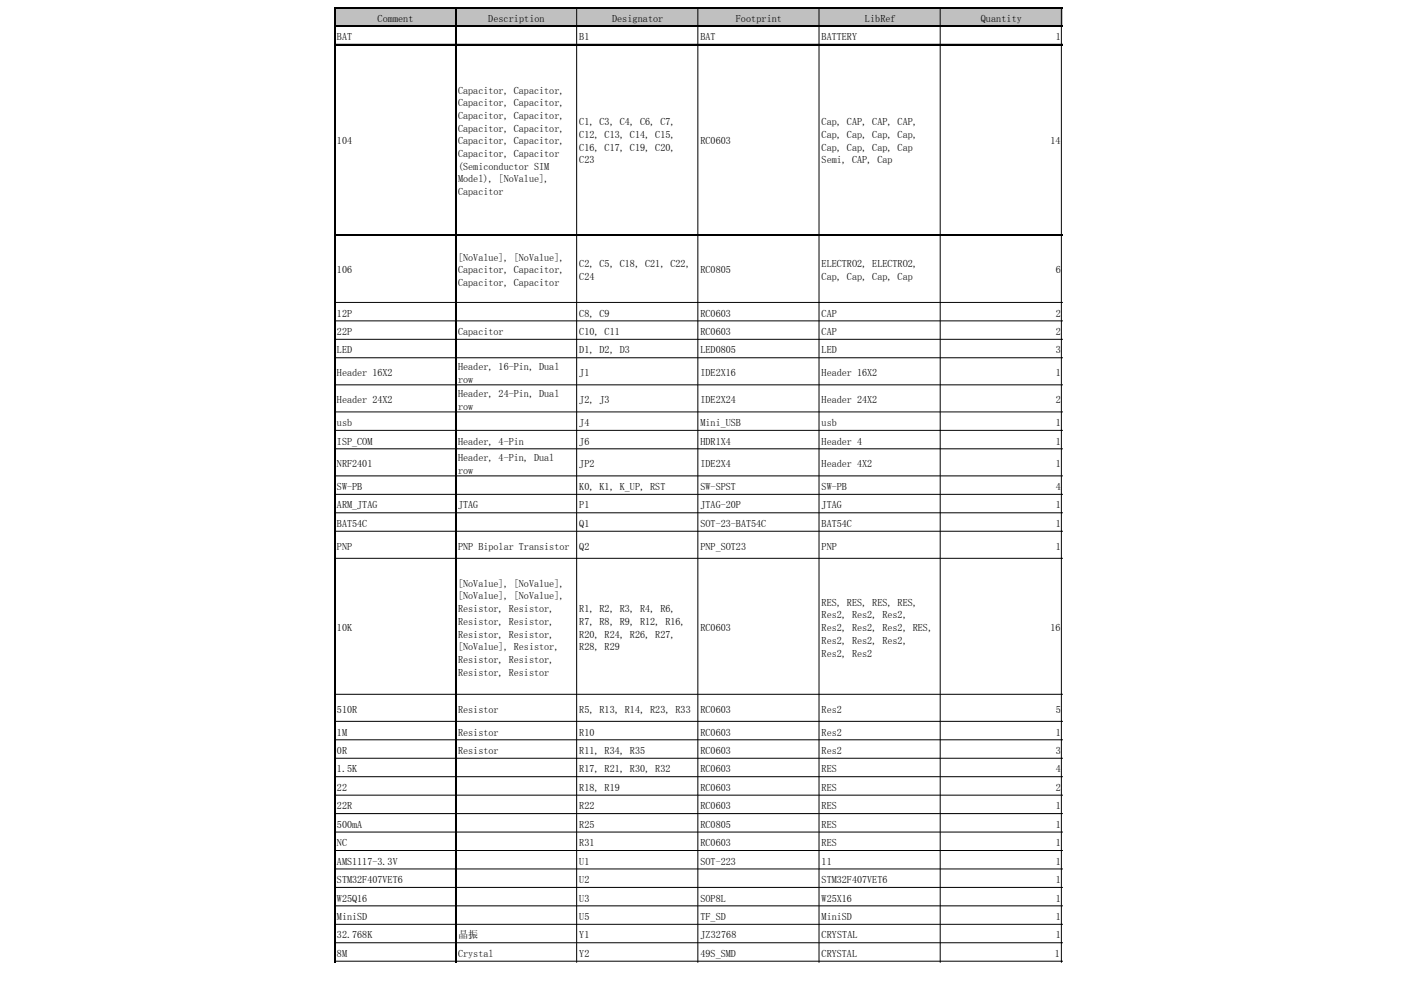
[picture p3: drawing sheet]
<svg xmlns="http://www.w3.org/2000/svg" width="297mm" height="210mm" viewBox="0 0 297 210" stroke-linecap="round" stroke-linejoin="round" font-family="sans-serif">
<defs><g id="words">
<g font-size="2.1">
<text x="80.1" y="4.6">Comment</text>
<text x="103.5" y="4.6">Description</text>
<text x="129.8" y="4.6">Designator</text>
<text x="156" y="4.6">Footprint</text>
<text x="183.4" y="4.6">LibRef</text>
<text x="208" y="4.6">Quantity</text>
<text x="71.4" y="8.5">BAT</text>
<text x="122.8" y="8.5">B1</text>
<text x="148.5" y="8.5">BAT</text>
<text x="174.2" y="8.5">BATTERY</text>
<text x="223.8" y="8.5">1</text>
<text x="97.1" y="19.8">Capacitor, Capacitor,</text>
<text x="97.1" y="22.5">Capacitor, Capacitor,</text>
<text x="97.1" y="25.2">Capacitor, Capacitor,</text>
<text x="97.1" y="27.9">Capacitor, Capacitor,</text>
<text x="122.8" y="26.6">C1, C3, C4, C6, C7,</text>
<text x="122.8" y="29.3">C12, C13, C14, C15,</text>
<text x="174.2" y="26.6">Cap, CAP, CAP, CAP,</text>
<text x="174.2" y="29.3">Cap, Cap, Cap, Cap,</text>
<text x="71.4" y="30.6">104</text>
<text x="97.1" y="30.6">Capacitor, Capacitor,</text>
<text x="97.1" y="33.3">Capacitor, Capacitor</text>
<text x="97.1" y="36">(Semiconductor SIM</text>
<text x="122.8" y="31.9">C16, C17, C19, C20,</text>
<text x="122.8" y="34.6">C23</text>
<text x="148.5" y="30.6">RC0603</text>
<text x="174.2" y="31.9">Cap, Cap, Cap, Cap</text>
<text x="174.2" y="34.6">Semi, CAP, Cap</text>
<text x="222.7" y="30.6">14</text>
<text x="97.1" y="38.7">Model), [NoValue],</text>
<text x="97.1" y="41.4">Capacitor</text>
<text x="71.4" y="58">106</text>
<text x="97.1" y="55.3">[NoValue], [NoValue],</text>
<text x="97.1" y="58">Capacitor, Capacitor,</text>
<text x="122.8" y="56.6">C2, C5, C18, C21, C22,</text>
<text x="122.8" y="59.3">C24</text>
<text x="148.5" y="58">RC0805</text>
<text x="174.2" y="56.6">ELECTRO2, ELECTRO2,</text>
<text x="174.2" y="59.3">Cap, Cap, Cap, Cap</text>
<text x="223.8" y="58">6</text>
<text x="97.1" y="60.6">Capacitor, Capacitor</text>
<text x="71.4" y="67.1">12P</text>
<text x="71.4" y="71">22P</text>
<text x="97.1" y="71">Capacitor</text>
<text x="122.8" y="67.1">C8, C9</text>
<text x="122.8" y="71">C10, C11</text>
<text x="148.5" y="67.1">RC0603</text>
<text x="148.5" y="71">RC0603</text>
<text x="174.2" y="67.1">CAP</text>
<text x="174.2" y="71">CAP</text>
<text x="223.8" y="67.1">2</text>
<text x="223.8" y="71">2</text>
<text x="71.4" y="74.9">LED</text>
<text x="122.8" y="74.9">D1, D2, D3</text>
<text x="148.5" y="74.9">LED0805</text>
<text x="174.2" y="74.9">LED</text>
<text x="223.8" y="74.9">3</text>
<text x="71.4" y="79.8">Header 16X2</text>
<text x="97.1" y="78.4">Header, 16-Pin, Dual</text>
<text x="97.1" y="81.1">row</text>
<text x="122.8" y="79.8">J1</text>
<text x="148.5" y="79.8">IDE2X16</text>
<text x="174.2" y="79.8">Header 16X2</text>
<text x="223.8" y="79.8">1</text>
<text x="71.4" y="85.5">Header 24X2</text>
<text x="97.1" y="84.1">Header, 24-Pin, Dual</text>
<text x="97.1" y="86.8">row</text>
<text x="122.8" y="85.5">J2, J3</text>
<text x="148.5" y="85.5">IDE2X24</text>
<text x="174.2" y="85.5">Header 24X2</text>
<text x="223.8" y="85.5">2</text>
<text x="71.4" y="90.3">usb</text>
<text x="71.4" y="94.2">ISP_COM</text>
<text x="97.1" y="94.2">Header, 4-Pin</text>
<text x="122.8" y="90.3">J4</text>
<text x="122.8" y="94.2">J6</text>
<text x="148.5" y="90.3">Mini_USB</text>
<text x="148.5" y="94.2">HDR1X4</text>
<text x="174.2" y="90.3">usb</text>
<text x="174.2" y="94.2">Header 4</text>
<text x="223.8" y="90.3">1</text>
<text x="223.8" y="94.2">1</text>
<text x="71.4" y="99.1">NRF2401</text>
<text x="97.1" y="97.7">Header, 4-Pin, Dual</text>
<text x="97.1" y="100.4">row</text>
<text x="122.8" y="99.1">JP2</text>
<text x="148.5" y="99.1">IDE2X4</text>
<text x="174.2" y="99.1">Header 4X2</text>
<text x="223.8" y="99.1">1</text>
<text x="71.4" y="103.9">SW-PB</text>
<text x="71.4" y="107.8">ARM_JTAG</text>
<text x="97.1" y="107.8">JTAG</text>
<text x="122.8" y="103.9">K0, K1, K_UP, RST</text>
<text x="122.8" y="107.8">P1</text>
<text x="148.5" y="103.9">SW-SPST</text>
<text x="148.5" y="107.8">JTAG-20P</text>
<text x="174.2" y="103.9">SW-PB</text>
<text x="174.2" y="107.8">JTAG</text>
<text x="223.8" y="103.9">4</text>
<text x="223.8" y="107.8">1</text>
<text x="71.4" y="111.7">BAT54C</text>
<text x="122.8" y="111.7">Q1</text>
<text x="148.5" y="111.7">SOT-23-BAT54C</text>
<text x="174.2" y="111.7">BAT54C</text>
<text x="223.8" y="111.7">1</text>
<text x="71.4" y="116.5">PNP</text>
<text x="97.1" y="116.5">PNP Bipolar Transistor</text>
<text x="122.8" y="116.5">Q2</text>
<text x="148.5" y="116.5">PNP_SOT23</text>
<text x="174.2" y="116.5">PNP</text>
<text x="223.8" y="116.5">1</text>
<text x="97.1" y="124.4">[NoValue], [NoValue],</text>
<text x="97.1" y="127.1">[NoValue], [NoValue],</text>
<text x="97.1" y="129.8">Resistor, Resistor,</text>
<text x="122.8" y="129.8">R1, R2, R3, R4, R6,</text>
<text x="174.2" y="128.4">RES, RES, RES, RES,</text>
<text x="174.2" y="131.1">Res2, Res2, Res2,</text>
<text x="71.4" y="133.8">10K</text>
<text x="97.1" y="132.5">Resistor, Resistor,</text>
<text x="97.1" y="135.2">Resistor, Resistor,</text>
<text x="97.1" y="137.9">[NoValue], Resistor,</text>
<text x="122.8" y="132.5">R7, R8, R9, R12, R16,</text>
<text x="122.8" y="135.2">R20, R24, R26, R27,</text>
<text x="122.8" y="137.9">R28, R29</text>
<text x="148.5" y="133.8">RC0603</text>
<text x="174.2" y="133.8">Res2, Res2, Res2, RES,</text>
<text x="174.2" y="136.5">Res2, Res2, Res2,</text>
<text x="222.7" y="133.8">16</text>
<text x="97.1" y="140.6">Resistor, Resistor,</text>
<text x="97.1" y="143.2">Resistor, Resistor</text>
<text x="174.2" y="139.2">Res2, Res2</text>
<text x="71.4" y="151.1">510R</text>
<text x="71.4" y="155.9">1M</text>
<text x="97.1" y="151.1">Resistor</text>
<text x="97.1" y="155.9">Resistor</text>
<text x="122.8" y="151.1">R5, R13, R14, R23, R33</text>
<text x="122.8" y="155.9">R10</text>
<text x="148.5" y="151.1">RC0603</text>
<text x="148.5" y="155.9">RC0603</text>
<text x="174.2" y="151.1">Res2</text>
<text x="174.2" y="155.9">Res2</text>
<text x="223.8" y="151.1">5</text>
<text x="223.8" y="155.9">1</text>
<text x="71.4" y="159.9">0R</text>
<text x="97.1" y="159.9">Resistor</text>
<text x="122.8" y="159.9">R11, R34, R35</text>
<text x="148.5" y="159.9">RC0603</text>
<text x="174.2" y="159.9">Res2</text>
<text x="223.8" y="159.9">3</text>
<text x="71.4" y="163.8">1.5K</text>
<text x="71.4" y="167.7">22</text>
<text x="122.8" y="163.8">R17, R21, R30, R32</text>
<text x="122.8" y="167.7">R18, R19</text>
<text x="148.5" y="163.8">RC0603</text>
<text x="148.5" y="167.7">RC0603</text>
<text x="174.2" y="163.8">RES</text>
<text x="174.2" y="167.7">RES</text>
<text x="223.8" y="163.8">4</text>
<text x="223.8" y="167.7">2</text>
<text x="71.4" y="171.6">22R</text>
<text x="122.8" y="171.6">R22</text>
<text x="148.5" y="171.6">RC0603</text>
<text x="174.2" y="171.6">RES</text>
<text x="223.8" y="171.6">1</text>
<text x="71.4" y="175.5">500mA</text>
<text x="71.4" y="179.4">NC</text>
<text x="122.8" y="175.5">R25</text>
<text x="122.8" y="179.4">R31</text>
<text x="148.5" y="175.5">RC0805</text>
<text x="148.5" y="179.4">RC0603</text>
<text x="174.2" y="175.5">RES</text>
<text x="174.2" y="179.4">RES</text>
<text x="223.8" y="175.5">1</text>
<text x="223.8" y="179.4">1</text>
<text x="71.4" y="183.3">AMS1117-3.3V</text>
<text x="122.8" y="183.3">U1</text>
<text x="148.5" y="183.3">SOT-223</text>
<text x="174.2" y="183.3">11</text>
<text x="223.8" y="183.3">1</text>
<text x="71.4" y="187.2">STM32F407VET6</text>
<text x="71.4" y="191.2">W25Q16</text>
<text x="122.8" y="187.2">U2</text>
<text x="122.8" y="191.2">U3</text>
<text x="148.5" y="191.2">SOP8L</text>
<text x="174.2" y="187.2">STM32F407VET6</text>
<text x="174.2" y="191.2">W25X16</text>
<text x="223.8" y="187.2">1</text>
<text x="223.8" y="191.2">1</text>
<text x="71.4" y="195.1">MiniSD</text>
<text x="122.8" y="195.1">U5</text>
<text x="148.5" y="195.1">TF_SD</text>
<text x="174.2" y="195.1">MiniSD</text>
<text x="223.8" y="195.1">1</text>
<text x="71.4" y="199">32.768K</text>
<text x="71.4" y="202.9">8M</text>
<text x="97.1" y="199">晶振</text>
<text x="97.1" y="202.9">Crystal</text>
<text x="122.8" y="199">Y1</text>
<text x="122.8" y="202.9">Y2</text>
<text x="148.5" y="199">JZ32768</text>
<text x="148.5" y="202.9">49S_SMD</text>
<text x="174.2" y="199">CRYSTAL</text>
<text x="174.2" y="202.9">CRYSTAL</text>
<text x="223.6" y="202.9">1</text>
<text x="223.8" y="199">1</text>
</g>
</g></defs>
<path d="M71 1.7h154.2v3.9h-154.2z" fill="#c0c0c0"/>
<g fill="none" stroke="#000" stroke-width=".21">
<path d="M70.9 1.6v202.5M71.1 1.6h154.2M71.1 5.5h154.2M71.1 9.4h154.2M96.6 1.8v202.3M122.3 1.8v202.3M148 1.8v202.3M173.6 1.8v202.3M199.3 1.8v202.3M225 1.8v202.3M71.1 49.7h154.2M71.1 64.1h154.2"/>
<path d="M71.1 68h154.2M71.1 71.9h154.2M71.1 75.9h154.2M71.1 81.6h154.2M71.1 87.3h154.2M71.1 91.2h154.2M71.1 95.2h154.2M71.1 100.9h154.2M71.1 104.8h154.2M71.1 108.7h154.2M71.1 112.6h154.2M71.1 118.4h154.2"/>
<path d="M71.1 147.2h154.2M71.1 152.9h154.2M71.1 156.9h154.2M71.1 160.8h154.2M71.1 164.7h154.2M71.1 168.6h154.2M71.1 172.5h154.2M71.1 176.4h154.2M71.1 180.3h154.2M71.1 184.2h154.2M71.1 188.2h154.2M71.1 192.1h154.2"/>
<path d="M71.1 196h154.2M71.1 199.9h154.2M71.1 203.8h154.2"/>
</g>
<path d="M71 1.6v202.5M71.1 1.7h154.2M71.1 5.6h154.2M71.1 9.5h154.2M96.7 1.8v202.3M71.1 49.9h154.2" fill="none" stroke="#000" stroke-width=".26"/>
<use href="#words"/>
</svg>
